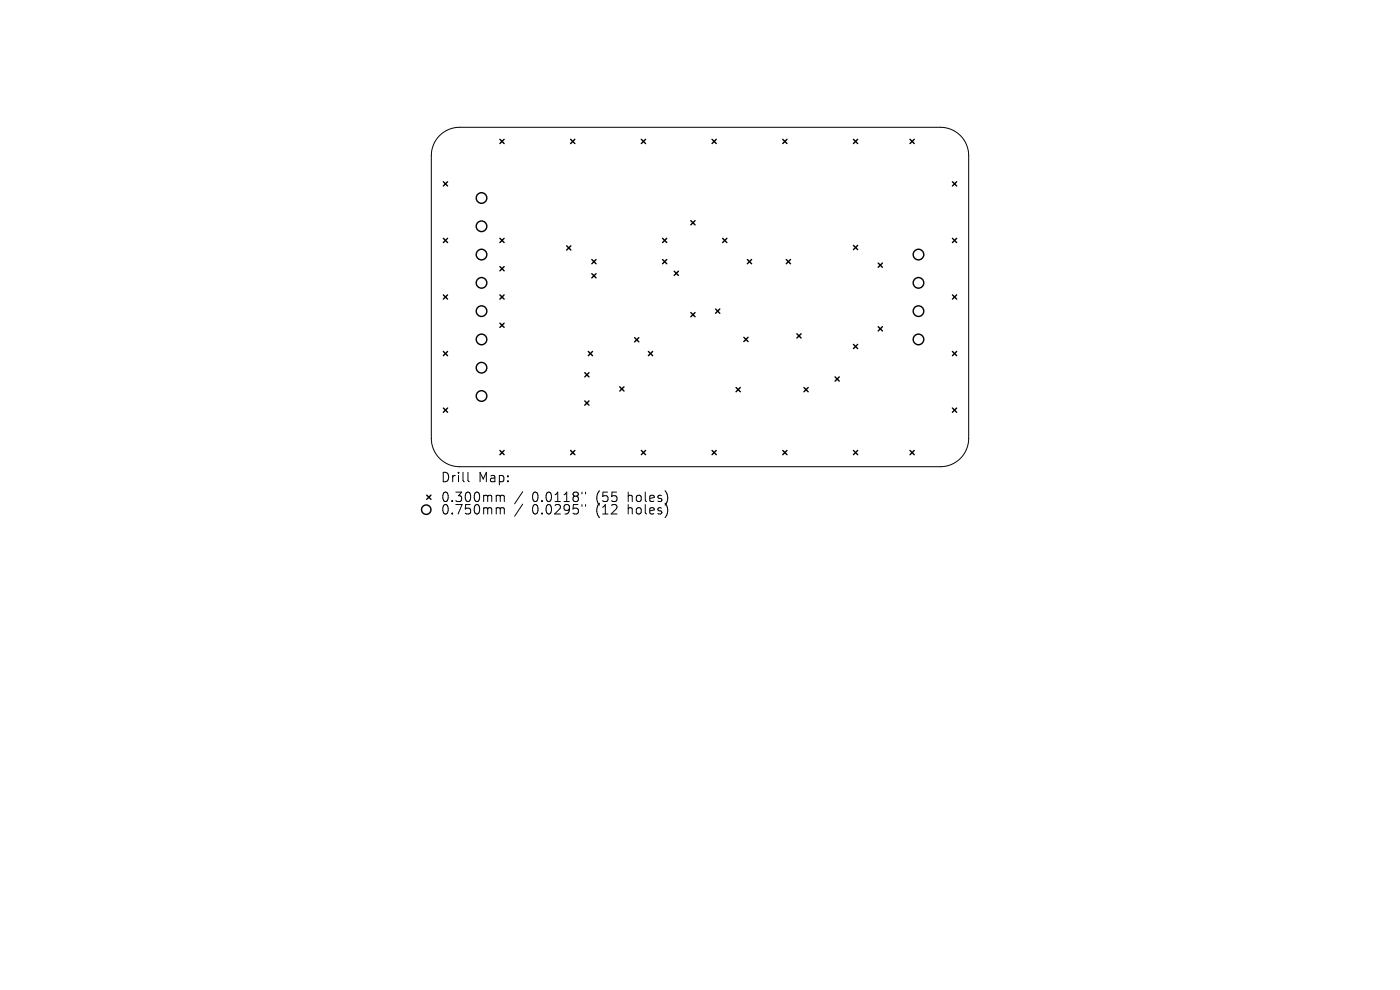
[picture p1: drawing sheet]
<svg xmlns="http://www.w3.org/2000/svg" width="297mm" height="210mm" viewBox="0 0 297 210" stroke-linecap="round" stroke-linejoin="round" font-family="sans-serif">
<defs><g id="words">
<g font-size="2.8">
<text x="93.4" y="102.6">Drill</text>
<text x="93.4" y="106.8">0.300mm</text>
<text x="101.4" y="102.6">Map:</text>
<text x="112.9" y="106.8">0.0118&quot;</text>
<text x="126.6" y="106.8">(55</text>
<text x="133.5" y="106.8">holes)</text>
<text x="93.4" y="109.4">0.750mm</text>
<text x="112.9" y="109.4">0.0295&quot;</text>
<text x="126.6" y="109.4">(12</text>
<text x="133.5" y="109.4">holes)</text>
</g>
</g></defs>
<g fill="none" stroke="#000" stroke-width=".21">
<path d="M93.3 28.8a6 6 0 0 1 4.2-1.8h102a6 6 0 0 1 6 6v60a6 6 0 0 1-6 6h-102a6 6 0 0 1-6-6v-60a6 6 0 0 1 1.8-4.2zM99.3 100.2v1.7l.3 .3M105.6 105.1l.4 .1 .1 .1M105.6 107.7l.4 .1 .1 .2M106.1 105.3l.3-.2 .5 .1 .1 1.2M106.1 105.3v1.1M106.1 108v1M106.1 108l.3-.3 .5 .1 .1 1.2M110.9 104.3l-1.7 2.6M110.9 106.9l-1.7 2.6M123.5 104.4v.4M123.5 107v.4"/>
<path d="M124.2 104.4v.4M124.2 107v.4"/>
</g>
<g fill="none" stroke="#000" stroke-width=".3">
<path d="M94.1 38.6l.9 .9M95 38.6l-.9 .9M106.1 29.6l.9 .9M107 29.6l-.9 .9M121.1 29.6l.9 .9M122 29.6l-.9 .9M136.1 29.6l.9 .9M137 29.6l-.9 .9M151.1 29.6l.9 .9M152 29.6l-.9 .9M166.1 29.6l.9 .9M167 29.6l-.9 .9"/>
<path d="M181.1 29.6l.9 .9M182 29.6l-.9 .9M193.1 29.6l.9 .9M194 29.6l-.9 .9M202.1 38.6l.9 .9M203 38.6l-.9 .9M94.1 50.6l.9 .9M95 50.6l-.9 .9M106.1 50.6l.9 .9M106.1 56.6l.9 .9M107 50.6l-.9 .9M107 56.6l-.9 .9"/>
<path d="M120.2 52.1l.9 .9M121.1 52.1l-.9 .9M125.6 55.1l.9 .9M125.6 58.1l.9 .9M126.5 55.1l-.9 .9M126.5 58.1l-.9 .9M140.6 50.6l.9 .9M140.6 55.1l.9 .9M141.5 50.6l-.9 .9M141.5 55.1l-.9 .9M143 57.5l.9 .9M143.9 57.5l-.9 .9"/>
<path d="M146.6 46.8l.9 .9M147.5 46.8l-.9 .9M153.3 50.6l.9 .9M154.2 50.6l-.9 .9M158.6 55.1l.9 .9M159.5 55.1l-.9 .9M166.8 55.1l.9 .9M167.7 55.1l-.9 .9M181.1 52.1l.9 .9M182 52.1l-.9 .9M186.3 55.8l.9 .9M187.2 55.8l-.9 .9"/>
<path d="M202.1 50.6l.9 .9M203 50.6l-.9 .9M94.1 62.6l.9 .9M94.1 74.6l.9 .9M95 62.6l-.9 .9M95 74.6l-.9 .9M106.1 62.6l.9 .9M106.1 68.6l.9 .9M107 62.6l-.9 .9M107 68.6l-.9 .9M124.1 79.1l.9 .9M124.8 74.6l.9 .9"/>
<path d="M125 79.1l-.9 .9M125.7 74.6l-.9 .9M134.6 71.6l.9 .9M135.5 71.6l-.9 .9M137.6 74.6l.9 .9M138.5 74.6l-.9 .9M146.6 66.3l.9 .9M147.5 66.3l-.9 .9M151.8 65.6l.9 .9M152.7 65.6l-.9 .9M157.8 71.6l.9 .9M158.7 71.6l-.9 .9"/>
<path d="M169.1 70.8l.9 .9M170 70.8l-.9 .9M177.2 80l.9 .9M178.1 80l-.9 .9M181.1 73.1l.9 .9M182 73.1l-.9 .9M186.3 69.3l.9 .9M187.2 69.3l-.9 .9M202.1 62.6l.9 .9M202.1 74.6l.9 .9M203 74.6l-.9 .9M203 62.6l-.9 .9"/>
<path d="M94.1 86.6l.9 .9M95 86.6l-.9 .9M106.1 95.6l.9 .9M107 95.6l-.9 .9M121.1 95.6l.9 .9M122 95.6l-.9 .9M124.1 85.1l.9 .9M125 85.1l-.9 .9M131.5 82.1l.9 .9M132.4 82.1l-.9 .9M136.1 95.6l.9 .9M137 95.6l-.9 .9"/>
<path d="M151.1 95.6l.9 .9M152 95.6l-.9 .9M156.2 82.2l.9 .9M157.1 82.2l-.9 .9M166.1 95.6l.9 .9M167 95.6l-.9 .9M170.5 82.2l.9 .9M171.4 82.2l-.9 .9M181.1 95.6l.9 .9M182 95.6l-.9 .9M193.1 95.6l.9 .9M194 95.6l-.9 .9"/>
<path d="M202.1 86.6l.9 .9M203 86.6l-.9 .9M90.5 105l.9 .9M91.4 105l-.9 .9"/>
<circle cx="102.2" cy="48" r="1.12"/>
<circle cx="102.2" cy="54" r="1.12"/>
<circle cx="102.2" cy="42" r="1.12"/>
<circle cx="194.9" cy="54" r="1.12"/>
<circle cx="102.2" cy="78" r="1.12"/>
<circle cx="102.2" cy="60" r="1.12"/>
<circle cx="102.2" cy="66" r="1.12"/>
<circle cx="102.2" cy="72" r="1.12"/>
<circle cx="194.9" cy="60" r="1.12"/>
<circle cx="194.9" cy="66" r="1.12"/>
<circle cx="194.9" cy="72" r="1.12"/>
<circle cx="102.2" cy="84" r="1.12"/>
<circle cx="90.4" cy="108.1" r="1"/>
</g>
<use href="#words"/>
</svg>
